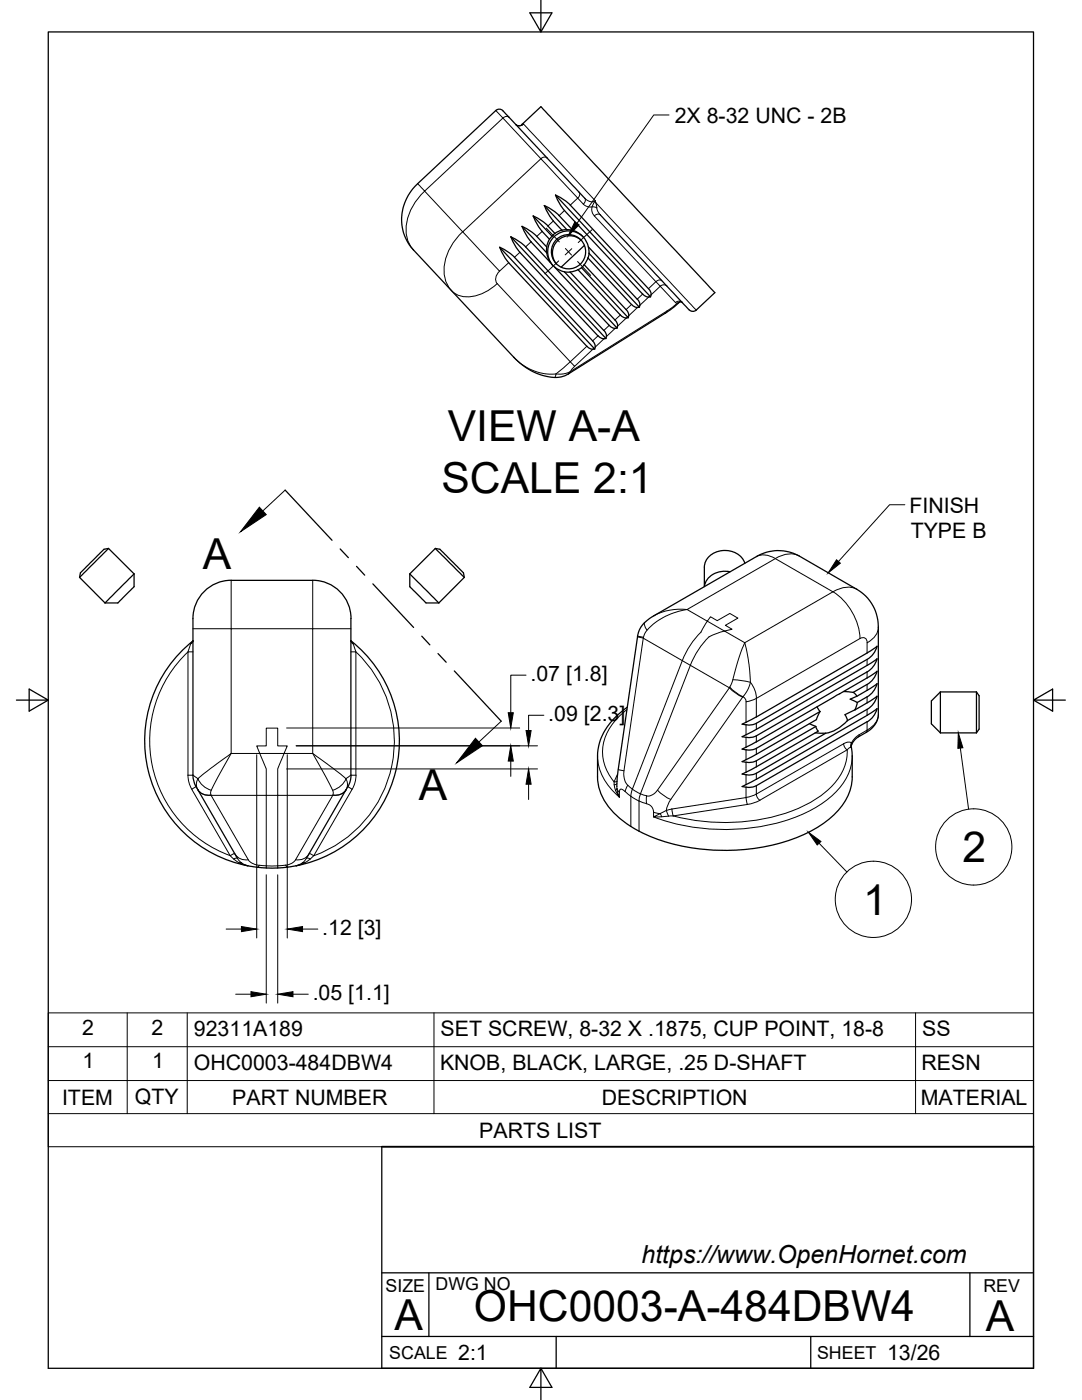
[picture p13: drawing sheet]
<svg xmlns="http://www.w3.org/2000/svg" width="216mm" height="279mm" viewBox="0 0 216 279" stroke-linecap="round" stroke-linejoin="round" font-family="sans-serif">
<defs><g id="words">
<g font-size="8.5">
<text x="89.4" y="88.1">VIEW A-A</text>
<text x="88.1" y="98.3">SCALE 2:1</text>
<text x="40.4" y="113.6">A</text>
<text x="83.6" y="159.7">A</text>
<text x="192" y="172.1">2</text>
<text x="172.2" y="182.5">1</text>
<text x="94.6" y="263.7">OHC0003-A-484DBW4</text>
<text x="78.7" y="265.3">A</text>
<text x="196.7" y="265.7">A</text>
</g>
<text font-size="5" x="128" y="252.1">https://www.OpenHornet.com</text>
<g font-size="4.3">
<text x="134.6" y="24.5">2X 8-32 UNC - 2B</text>
<text x="181.5" y="102.3">FINISH</text>
<text x="181.7" y="107.4">TYPE B</text>
<text x="105.9" y="135.8">.07 [1.8]</text>
<text x="109.4" y="143.8">.09 [2.3]</text>
<text x="64.3" y="186.5">.12 [3]</text>
<text x="62.4" y="199.5">.05 [1.1]</text>
<text x="16.4" y="206.5">2</text>
<text x="30.2" y="206.5">2</text>
<text x="38.7" y="206.7">92311A189</text>
<text x="87.9" y="206.8">SET SCREW, 8-32 X .1875, CUP POINT, 18-8</text>
<text x="184" y="206.8">SS</text>
<text x="16.5" y="213.2">1</text>
<text x="30.4" y="213.2">1</text>
<text x="38.7" y="213.5">OHC0003-484DBW4</text>
<text x="87.8" y="213.5">KNOB, BLACK, LARGE, .25 D-SHAFT</text>
<text x="183.9" y="213.5">RESN</text>
<text x="12.4" y="220.5">ITEM</text>
<text x="26.9" y="220.4">QTY</text>
<text x="46.3" y="220.5">PART NUMBER</text>
<text x="120.1" y="220.5">DESCRIPTION</text>
<text x="183.7" y="220.5">MATERIAL</text>
<text x="95.6" y="227.1">PARTS LIST</text>
<text x="91.4" y="271.4">2:1</text>
<text x="177" y="271.4">13/26</text>
</g>
<g font-size="3.5">
<text x="76.9" y="257.8">SIZE</text>
<text x="86.9" y="257.4">DWG NO</text>
<text x="196.2" y="257.8">REV</text>
<text x="77.7" y="271.2">SCALE</text>
<text x="163" y="271.2">SHEET</text>
</g>
</g></defs>
<!-- layer: Visible -->
<g fill="none" stroke="#000" stroke-width=".25">
<path d="M104.2 24.8l3.7-3.5 1.9 2 32.8 35.1-3.7 3.5M104.2 24.8l-.2 .2M104.5 24.7l-.2 .1a1.08 1.08 0 0 1-1.4 0M110.8 38.9l19 20.3-.4 .1M116.7 39.6l-15.4-16.5a3.4 3.4 0 0 0-1.6-1.3l-.8 .3-15.6 14.6a9.3 9.3 0 0 0-.8 13.2l20 21.4a11.3 11.3 0 0 0 9.5 3.9l1.4-.6 19.3-12.1 2.9-2.2 .6 .1M99.7 49.3l.8 1.8 1 1.3 15.6 16.7M99.7 49.3l1.7 1 1.3 1 15.6 16.7M99.7 49.4l19 20.3h-.4M101.9 47.3l1.2 .6 1.4 1 16 17a1.49 1.49 0 0 1 .5 1.3M103.7 50.3l-.9-1.3-.9-1.7 19 20.3a1.51 1.51 0 0 1-1.6-.6M103.7 50.4l15.6 16.6M104.2 45.2l1.1 .6 1.4 1 2.4 2.5"/>
<path d="M106.4 43.1l3.8 4-.5 .6M106.4 43.1l1.1 2.3 2.1 2.4M106.4 43.1l2.2 1.3 2.1 2.2M108.6 41l1.7 1 1.3 1M109.1 49.3v1.2M109.1 50.5l-4.9-5.3 .8 1.7 1 1.4 4.7 5M109.1 50.5l.2 .8 .5 1.1M109.7 47.7l-.6 1.6M110.7 46.6l-.5 .5M111.6 43l2.7 3M112.1 45.9l-1.4 .7M112.6 54.3h1.2"/>
<path d="M112.6 54.3l10.5 11.2a1.46 1.46 0 0 0-.4-1.6l-9-9.6M112.7 54.3l-1.2-.5-.8-.4 10.9 11.5a1.52 1.52 0 0 0 1.2 .6M113.1 45.8l1.2 .2M113.1 45.9l-4.5-4.9 .9 1.8a14.5 14.5 0 0 0 2.6 3.2M113.1 45.8l-.9 .1M113.8 54.3l1.5-.5 8.5 9.1a1.52 1.52 0 0 0 1.2 .5M113.8 40.9l15.6 16.7a1.46 1.46 0 0 1 .4 1.6M113.8 40.9l-1.3-1-1.7-1 .9 1.8 .9 1.3 15.6 16.7M114.3 46a4.4 4.4 0 0 1 3.1 3.3M116 48a3.4 3.4 0 0 0-4.7 0 3.4 3.4 0 0 0-.3 4.7M116.1 53.4l-.7 .4M116.4 47.3a4.2 4.2 0 0 0-5.8-.1 4.2 4.2 0 0 0-.3 5.8"/>
<path d="M116.6 52.8l8.3 9M116.6 52.8l-.6 .6 9.4 10v-.4M116.6 49l-4.6 4.3M117.3 51.5l8.7 9.3a1.54 1.54 0 0 0 1.6 .5M117.3 51.5l-.7 1.3M117.6 50.5l-.3 1M118.8 40.1l.1 .3M119.8 42.9l17.7 18.9M128.3 58.7a1.49 1.49 0 0 0 1.2 .6M117.1 69.1a1.49 1.49 0 0 0 1.2 .6M118.2 68a1.51 1.51 0 0 1 .5 1.7M121 67.2l-.1 .4"/>
<path d="M123.1 65.5h-.4M124.9 61.8a1.49 1.49 0 0 1 .5 1.2M125.4 63.4l-.4 .1M127.7 60.9a1.4 1.4 0 0 0-.6-1.2l-9.7-10.4 .1 1.3 10.1 10.7 .1-.4M137.5 61.8a1.01 1.01 0 0 0 1.4 .1M15.9 115.2l5.1 5.1M21.7 109.5l-5.8 5.7M21.7 109.5l-1 .1-3.4 3.4-1.3 1.3-.1 .9M21.7 109.5l5.1 5M26.8 114.5v2.6l-3 3-.3 .2h-2.5M26.8 114.5l-5.8 5.8M46.1 115.8h16.3"/>
<path d="M46.1 115.8a7.6 7.6 0 0 0-7.6 7.6M62.4 115.8a7.6 7.6 0 0 1 7.6 7.6M81.8 114.5v2.6l2.9 3 .3 .2h2.6M81.8 114.5l5.8 5.8M86.9 109.5l5.7 5.7M86.9 109.5l.9 .1 3.4 3.4 1.3 1.3 .1 .9M86.9 109.5l-5.1 5M92.6 115.2l-5 5.1M145.7 114.1a4.1 4.1 0 0 0-5.1 3M148.6 112.4a4.4 4.4 0 0 0-7.8-.4l-.3 1.2v3.9M38.5 123.4v31.3a5.2 5.2 0 0 0 1 2.9M38.5 127.9v.1"/>
<path d="M38.5 127.9a25.4 25.4 0 0 0-8.9 26 25.4 25.4 0 0 0 19.9 18.9M70 123.4v31.8l-.2 .9-.4 .9M70 127.9v.1M70 127.9a25.4 25.4 0 0 1 9 26 25.4 25.4 0 0 1-19.9 18.9M127.2 127.1a5.4 5.4 0 0 1 3.3-4.2l20.4-11.8a8.6 8.6 0 0 1 8.6-.1l11.5 6.6a8.6 8.6 0 0 1 4.3 7.6v17.4a4.2 4.2 0 0 1-2.5 3.6l-1.9 1.2a2.22 2.22 0 0 0-1 1.7 31.5 31.5 0 0 1 .1 7.1 12.5 12.5 0 0 1-5.8 8.2 35.9 35.9 0 0 1-21.1 5.3 34.3 34.3 0 0 1-17.2-4.8 12.9 12.9 0 0 1-6.6-8.9l-.1-5.1a12.3 12.3 0 0 1 6-9.8M127.2 127.1l-3.9 26.9-.2 3M166.3 139.2l-15.4 8.8-2.8 1.5 1.7 .2 1.1-.4 12.7-7.3M167.6 138.4l-1.3 .8M168.3 138l1.2 .1a1.37 1.37 0 0 1 1.5 .9M171 139l-1.4 .5 1.5 .7-.5 1.5M173 130.3l-24.1 13.8M173 131.6l-22.1 12.7-1.1 .4-1.7-.2 .8-.4"/>
<path d="M173 132.8l-24.1 13.8M173 134.1l-22.1 12.7-1.1 .4-1.7-.2 .8-.4M173 135.3l-5.4 3.2M173 136.6l-2.8 1.6M173 137.8l-2.1 1.2M173 139.1l-2 1.1M173 135.3l2-1.3-.7 1.5-1.3 1.1M173 137.8l2-1.4-.7 1.6-1.3 1.1M173 132.8l2-1.3-.7 1.5-1.3 1.1M175 129l-2 1.3M175 129l-.7 1.5-1.3 1.1M187.6 138.1l-1.8 1.8v4.6l1.8 1.8"/>
<path d="M187.6 138.1v8.2M187.6 138.1h7.2M194.8 138.1v8.2M194.8 138.1l.6 .8v6.6l-.6 .8M39.5 157.6h.1M39.5 157.6l7.9 13.7M69.4 157l-8.2 14.3M150.9 151.8l-.7 .3h-1.3M150.9 154.3l-.7 .3h-1.3M161.5 144.4l.6 .3a.74 .74 0 0 1 .9 .8l.3 .4-12.7 7.3-2.5 1.3 .8 .1M162.8 145l-11.9 6.8M162.9 143.6l-12 6.9-2.8 1.5 .8 .1"/>
<path d="M163 141.1l.6 .9M163.6 142l-.7 1.6M164.7 146.3l-13.8 8M170.6 141.7l-2 .9 .5 1.2a6.5 6.5 0 0 1-6.5 2.5M173 144l-22.1 12.8-1.1 .3-1.7-.1 2.8-1.5M173 141.6l-3.9 2.2M173 142.8l-22.1 12.7M173 140.3l-2.4 1.4M173 140.3l2-1.4-.7 1.6-1.3 1.1M173 142.7l2-1.3a4.2 4.2 0 0 1-2 2.7M187.6 146.3h7.2M48.1 172.1a6.5 6.5 0 0 0 3.3 1"/>
<path d="M57.4 173.1l-2.9 .1-3.1-.1M60.4 172.2l-1 .5-2 .4"/>
<circle cx="113.4" cy="50.2" r="3.4"/>
</g>
<!-- layer: Visible Narrow -->
<g fill="none" stroke="#000" stroke-width=".2">
<path d="M98.9 22.1l1.5 1.5M100.4 23.6l-15.7 14.5-1.4-1.4M100.4 23.6l7.5 8.1M101.6 23.4a.9 .9 0 0 0-1.3 .2M102.9 24.8a1.16 1.16 0 0 0 1.6-.1l14.3 15.4a1.58 1.58 0 0 1-2.1-.5 .86 .86 0 0 1-.3 1.1M104.4 24.8l-.2 .1M107.9 31.7l7.4 7.8M107.9 31.7l-15.6 14.6 7.4 7.8 1.8-1.7M109.2 31.5a.9 .9 0 0 0-1.3 .2M115.3 39.5l1.1 1.2a2.04 2.04 0 0 0 1.7 .6M115.3 39.5l-1.5 1.4M115.6 38.4a.89 .89 0 0 1-.3 1.1"/>
<path d="M92.3 46.2a10.3 10.3 0 0 0-3.5 9.3 4.5 4.5 0 0 0 5.9 3.6 9.8 9.8 0 0 0 4.5-2.5M92.3 46.3l-7.6-8.2a10.3 10.3 0 0 0-3.5 9.3l.7 1.7 .6 .8M99.2 56.6l14.6 15.6 3.3-3.1M99.7 54.1a1.83 1.83 0 0 0-.5 2.5M103.7 50.4l-1 1M106 48.3l-1.1 1M108.2 46.2l-1.1 1M110.4 44.1l-1.1 1M112.6 42l-1 1M118.1 41.3l1 .2M118.6 43.1a.86 .86 0 0 1 1.2-.2 4.2 4.2 0 0 1-.9-2.5l20 21.5M118.8 40.2l-.2 .1a2.1 2.1 0 0 0 0 2.8l12.3 13.1"/>
<path d="M128.2 58.7l-1.1 1M129.4 59.3l-1.7 1.6M130.9 56.2l.8 .9M130.9 56.2l-1.5 1.4M131.7 57.1l3.2 3.4h.3l.4-.2M131.7 57.1l-1.8 1.8M131.8 57.1a.98 .98 0 0 1 1.3 0M132.1 56a.89 .89 0 0 0-1.2 .2M102.5 71.3a10.4 10.4 0 0 0 8.4 3.3M110.9 74.6l-.2 .7M113.8 74.2l-.4 .4M113.8 74.2a4.7 4.7 0 0 1-2.9 .4"/>
<path d="M113.9 74.1l-.4 .5M114.7 73.1l-.9 1.1M118.3 69.7l-3.6 3.4-.9-.9-2.8 2.4M119.3 67l-1 1M120.5 67.6l-1.7 1.7M121.6 64.9l-1.1 1.1M122.7 65.5l-1.7 1.7M123.8 62.9l-1.1 1M125 63.5l-1.8 1.6M126 60.8l-1.1 1M127.2 61.4l-1.8 1.6M133.1 62.1l-19.3 12.1"/>
<path d="M133.1 62.1l-.4 .4M134.8 60.4a.98 .98 0 0 1 1.4 0M135.9 60.2l-.5 .1-2.3 1.7M46.1 115.8v9.7h-7.6M62.4 115.8v9.7h7.6M150.9 111.1a3.7 3.7 0 0 1 3.8 .4M159.5 111a4.7 4.7 0 0 0-4.8 .5M166.2 118.1a11.9 11.9 0 0 1 5.4 9.3 .89 .89 0 0 1 1-.1 .89 .89 0 0 1 .4 1 3.9 3.9 0 0 0 2.3-3.1M171 117.6a4.7 4.7 0 0 0-4.8 .5M38.5 127.9a2.86 2.86 0 0 0-.8 1.7l-.2 .5a24.4 24.4 0 0 0 8.4 40.7l-7.7-13.3 .9-.5M38.5 130.1h-1v24.6M38.5 127.9l-.2 .4-.2 .2"/>
<path d="M46.1 125.5h16.3v24.9h-5.7l.6-1.5h-1.9v-3.6h-2.3v3.6h-1.9l.6 1.5h-5.7zM70 130.1h1v24.6M70 127.9l.1 .2 .4 .4M70 127.9l.5 .6M70.5 128.5l.1 .3a4.1 4.1 0 0 0 1.5 2.4 24.4 24.4 0 0 1-9.5 39.6M127.2 127.1l1.2 .2M127.2 126.9l1.2 .3M128.4 127.4l-3.9 26.4a3.5 3.5 0 0 0 .8 2.9M128.4 127.4l17.1 9.9M128.6 124.2a1.39 1.39 0 0 0 .5 1.6M137.1 121.6l17.6-10.1 11.5 6.6-17.6 10.2-4-2.4 1.5-.3-1.4-.8 2.5-1.4-1.6-1-2.5 1.5-1.3-.8-.7 .9zM137.1 121.6a12.7 12.7 0 0 0-8.4 4.8l-.3 .9"/>
<path d="M137.1 121.6a11.4 11.4 0 0 0-6.6 1.3M141.1 124l3.5 1.9-.6 .2a6.6 6.6 0 0 0-4.7 3.6l-1.5 3.1-10 25.7M141.2 124a20.2 20.2 0 0 1-3 4.1l-1.3 2.2-.8 1.5-10.1 26.1-.1 1v6M145.5 137.3l-14.3 20.4a2.38 2.38 0 0 1-2.2 1.2M145.5 137.3l1.3 1 1.4 .8M145.6 137.1l-.1 .2M145.6 137.1l1.2 1.1 1.5 .8M146.2 135.7l3.6 .5M148.2 139.1l-14.3 20.4a2.75 2.75 0 0 0-.5 3.4M148.3 139l-.1 .1M148.3 139a1.24 1.24 0 0 1 .6 1M149.7 136.2a34.7 34.7 0 0 0-1.1-7.9 52.6 52.6 0 0 0-2.6 8.1l-.4 .7"/>
<path d="M149.7 136.2a6.5 6.5 0 0 1-1.4 2.8M149.8 136.2l.8 1.6 .3 1.6-2 .7v4M171.6 127.4l-20.7 12v3.7M173 128.3v2M173 131.6v1.2M173 134.1v1.2M173 136.6v1.2M173 139.1v1.2M37.5 154.7h.5a1.12 1.12 0 0 1 1.2 .5l.3 .2M37.5 154.7l.2 1.4 .6 1.4M39.4 157.6a2.52 2.52 0 0 0 2.7 1M39.5 155.4a4.1 4.1 0 0 0 2.7 2.3"/>
<path d="M39.5 155.4a2.28 2.28 0 0 0 .2 2.6 2.28 2.28 0 0 0 2.4 .7l7.5 12.9a2.93 2.93 0 0 0 2.1 1.1M46.1 150.4l-2.9 5.2a7.5 7.5 0 0 0-1.2 2.8l.1 .3h11M46.1 150.4l-4 2.9-2.6 2.1M53.1 158.7h2.3v14.1M53.1 158.7v14.1M69 155.4l-2.5-2.1-4.1-2.9 2.9 5.2a7.5 7.5 0 0 1 1.2 2.8l-.1 .3h-11v-3.7a4.2 4.2 0 0 1 .6-3.1l.7-1.5h-4.9l.7 1.5a4.1 4.1 0 0 1 .6 3.1v3.7M69 155.4a2.19 2.19 0 0 1 .1 2.2M69 155.4a4.1 4.1 0 0 1-2.6 2.3M69.1 157.6a2.6 2.6 0 0 1-2.7 1.1l-7.4 12.9a2.62 2.62 0 0 1-2 1.1M69.1 157.6a2.52 2.52 0 0 1-2.6 1M69.4 157l.9 .5-7.7 13.3M71 154.7h-.5a1.12 1.12 0 0 0-1.2 .5l-.3 .2"/>
<path d="M71 154.7l-.2 1.4-.5 1.4M119.2 150.9a11 11 0 0 0 4.4 8.2M122.5 156l.1 .6M122.6 156.6a4.9 4.9 0 0 0 1 2.5l-.5-1.7M123.1 157v.4M123.1 156.4l-.5 .2M123.1 157.4l.5 .7M123.1 157.4l-.3 .3M123.1 155.9l-.6 .1M123.2 154.5l-.7 1.5M123.4 153.6l1.1 .2M124.7 158l-.6-.5h-.3l-.2 .4v1.2"/>
<path d="M125.1 141.6a10.5 10.5 0 0 0-4.7 9.9 10 10 0 0 0 2.1 4.5M127.8 158.5l-.3 1.4v6M127.8 158.4l1.2 .4M127.8 158.4l-1.3-.7-1.2-1-.6 1.3 2.1 1.5 2.2 .9M129 158.8v1.6M131.2 157.7l1.2 1.1 1.5 .8M148.9 157.1v2.1l-14.9 2.3-1.1 .3-1.2 .6M148.9 144.7v1.9M148.9 147.2v1.9M148.9 149.6v2M148.9 152.1v2M148.9 154.6v2"/>
<path d="M150.9 144.4v1.2M150.9 146.9v1.2M150.9 149.4v1.1M150.9 151.8v1.2M150.9 154.3v1.2M150.9 156.8v1.7M150.9 158.5l-2 .7 .2 1.3 1.1-.2 1.4-.6a1.55 1.55 0 0 1-.7-1.2M168.3 148.4a1.57 1.57 0 0 0 .7 1.3 10.4 10.4 0 0 1-4.2 8.3 31 31 0 0 1-17.6 6.1 40.7 40.7 0 0 1-12.9-1.3M169.8 149.2l-18.2 10.5M169.9 149.1l-.1 .1M169.9 148.6a.47 .47 0 0 0-.1-.5 .47 .47 0 0 0-.6 0l-.9 .3-17.4 10.1M170.1 150.9a11.2 11.2 0 0 1-4.7 8.5 31.5 31.5 0 0 1-17 6 41.1 41.1 0 0 1-18-2.4v-.9a1.68 1.68 0 0 0-1.4-1.7"/>
<path d="M171.5 146.6l-.3 .5M173 144v1.7l-1.8 1.1a3.7 3.7 0 0 0-1.5 2l.1 .3M173 141.6v1.2M175.3 142.6a3.7 3.7 0 0 1-2.3 3.1l-.2 .5M46.8 170.3l-.9 .5a6.1 6.1 0 0 0 3.5 2M46.9 170.5a2.54 2.54 0 0 0 2.7 1.1M47.4 171.3l.7 .8M47.4 171.3l-.8 .1M48.2 172.2h-.4M51.7 172.7l-.3 .4M51.7 172.7l1.4 .1M53.1 172.8v.4"/>
<path d="M53.1 172.8h2.3M55.4 172.8v.4M55.4 172.8l1.6-.1 .4 .4M60.4 172.2h.4M60.8 172.2l-1.7 .6M61.2 171.3l-.8 .9M61.2 171.3l.7 .1M61.6 170.5a2.54 2.54 0 0 1-2.6 1.1M61.7 170.3l.9 .5M62.6 170.8l-1.8 1.4M130.4 162.1l1.3 .3M131.7 162.4l-1.3 .6 3-.1"/>
<path d="M131.7 162.4l.3 .6M134.1 161.4l.2 1.4M134.3 162.8l-.9 .1M149.1 160.5l-14.8 2.3"/>
</g>
<!-- layer: Titleblock -->
<path d="M76.2 228.9v44.2h130v-44.2M76.2 254h130M85.6 254v12.7M193.5 254v12.7M76.2 266.7h130M111 266.7v6.4M161.8 266.7v6.4" fill="none" stroke="#000" stroke-width=".25"/>
<path d="M76.2 228.9h130" fill="none" stroke="#000" stroke-width=".36"/>
<!-- layer: Border -->
<path d="M9.6 6.4h196.6v266.7h-196.6zM107.9 0v6.4l-2.2-3.8h4.4l-2.2 3.8M3.3 139.7h6.3l-3.8-2.2v4.4l3.8-2.2M206.2 139.7l3.8 2.2v-4.4l-3.8 2.2h6.4M107.9 273.1l2.2 3.8h-4.4l2.2-3.8v6.3" fill="none" stroke="#000" stroke-width=".25"/>
<!-- layer: Parts Lists -->
<path d="M9.6 202.1h196.6v26.8h-196.6zM9.6 215.6h196.6M9.6 208.9h196.6M25.4 202.1v20.2M37.4 202.1v20.2M86.6 202.1v20.2M182.7 202.1v20.2M9.6 222.3h196.6" fill="none" stroke="#000" stroke-width=".2"/>
<!-- layer: Section Lines -->
<path d="M56.9 97.8l9.4 10M67.9 109.6l1.6 1.7M71.1 113l1.7 1.8M74.4 116.5l8.1 8.7M84.2 127l1.6 1.7M87.4 130.4l1.6 1.8M90.7 133.9l9.3 10" fill="none" stroke="#000" stroke-width=".25"/>
<path d="M56.9 97.8l-4.4 4.2M100 143.9l-4.4 4.2" fill="none" stroke="#000" stroke-width=".2"/>
<path d="M51.8 101.2l1.3 1.5-5.1 3.4zM94.9 147.3l1.4 1.5-5.2 3.5z" fill="#000" stroke="#000" stroke-width=".2"/>
<!-- layer: Leaders -->
<path d="M166.9 111.7l.8 .7-2.4 1.9z" fill="#000" stroke="#000" stroke-width=".2"/>
<path d="M180.6 100.7h-3.1l-10.2 11.4" fill="none" stroke="#000" stroke-width=".2"/>
<!-- layer: Balloons -->
<g fill="none" stroke="#000" stroke-width=".2">
<circle cx="174.3" cy="179.5" r="7.6"/>
<circle cx="194.3" cy="169" r="7.6"/>
</g>
<!-- layer: 0 -->
<path d="M191.2 146.3l.9 2.9-1 .2zM161.3 166.1l2.5 1.8-.7 .7z" fill="#000" stroke="#000" stroke-width=".2"/>
<path d="M191.6 149.3l1.7 12.2M163.4 168.3l5.6 5.7" fill="none" stroke="#000" stroke-width=".2"/>
<!-- layer: Smart Centers -->
<path d="M109 45.5l2.6 2.8M111.5 52.1l-2.8 2.6M112.8 49.6l1.2 1.3M114.1 49.6l-1.3 1.3M115.3 52.2l2.6 2.8M118.2 45.8l-2.8 2.6" fill="none" stroke="#000" stroke-width=".2"/>
<!-- layer: FD_Dimensions -->
<g fill="none" stroke="#000" stroke-width=".2">
<path d="M105 134.7h-3.1v7.5M51.2 150.6v36.6M57.2 153.5h50.1M57.2 145.3h46.5M57.3 150.6v36.6M59.1 148.8h48.2M101.9 151.9v3M105.5 156.5v3.1M108.5 142.7h-3v3.1M53.1 174.6v25.6M55.4 174.6v25.6M45.1 185.4h3.1"/>
<path d="M47 198.4h3.1M58.5 198.4h3M60.4 185.4h3"/>
</g>
<path d="M101.9 148.8l.5 3.1h-1zM101.4 142.2h1l-.5 3.1zM105.5 153.5l.5 3h-1zM105 145.8h1l-.5 3zM48.2 184.9l3 .5-3 .5zM50.1 197.9l3 .5-3 .5zM55.4 198.4l3.1-.5v1zM57.3 185.4l3.1-.5v1z" fill="#000" stroke="#000" stroke-width=".2"/>
<!-- layer: Hole Notes -->
<path d="M114.7 44.3l.8 .6-2.1 2.2z" fill="#000" stroke="#000" stroke-width=".2"/>
<path d="M133.5 22.9h-3l-15.4 21.7" fill="none" stroke="#000" stroke-width=".2"/>
<use href="#words"/>
</svg>
